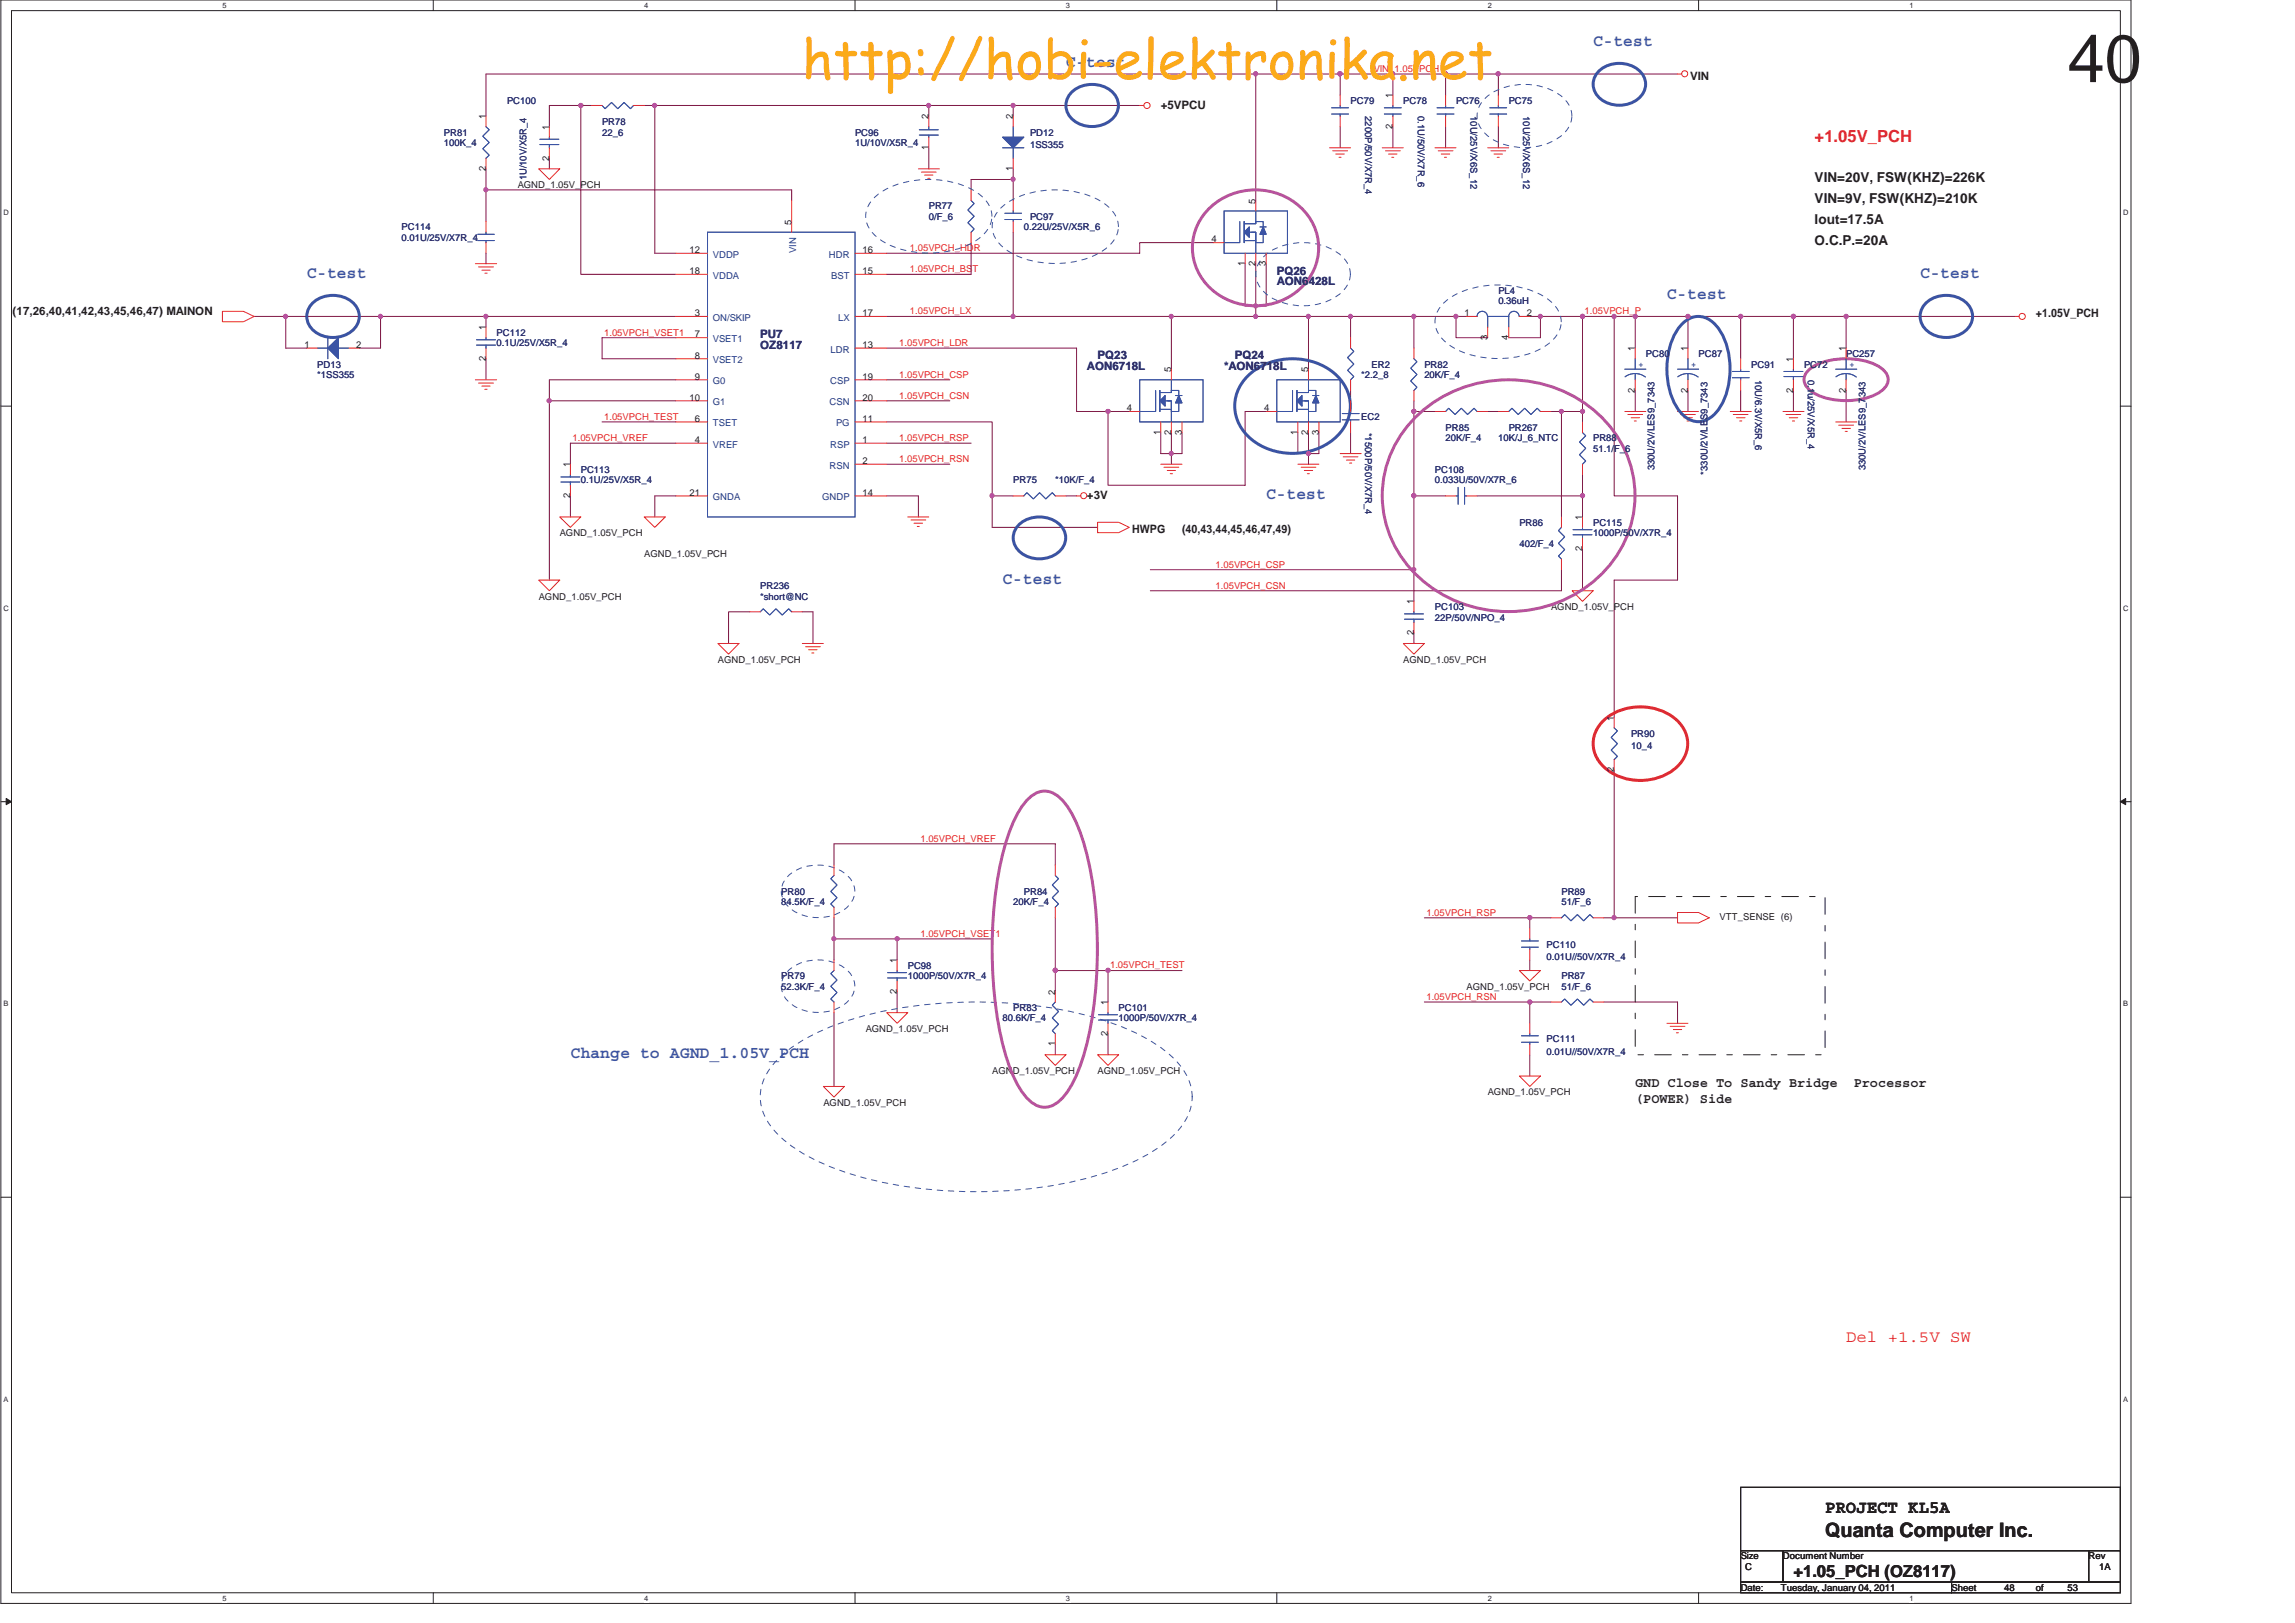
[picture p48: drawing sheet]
<svg xmlns="http://www.w3.org/2000/svg" width="420mm" height="297mm" viewBox="0 0 420 297" stroke-linecap="round" stroke-linejoin="round" font-family="sans-serif">
<defs><g id="words">
<text font-size="12.3" fill="#231f20" x="378.5" y="15">40</text>
<text font-size="9.9" fill="#fbaa19" x="146.8" y="14.4">http://hobi-elektronika.net</text>
<text font-size="3.6" fill="#231f20" x="334.1" y="281.4">Quanta Computer Inc.</text>
<text font-size="3.3" fill="#231f20" x="334.1" y="276.9">PROJECT KL5A</text>
<g font-size="3" fill="#3a53a4">
<text x="291.7" y="8.3">C-test</text>
<text x="195.1" y="12.2">C-test</text>
<text x="56.2" y="50.8">C-test</text>
<text x="351.5" y="50.8">C-test</text>
<text x="305.2" y="54.7">C-test</text>
<text x="231.8" y="91.4">C-test</text>
<text x="183.5" y="106.8">C-test</text>
<text x="104.4" y="193.7">Change to AGND_1.05V_PCH</text>
</g>
<g font-size="3" fill="#ec2426">
<text x="332.2" y="26">+1.05V_PCH</text>
<text x="338" y="245.7">Del +1.5V SW</text>
</g>
<text font-size="3" fill="#231f20" x="328.3" y="288.5">+1.05_PCH (OZ8117)</text>
<g font-size="2.5" fill="#231f20">
<text x="332.2" y="33.2">VIN=20V, FSW(KHZ)=226K</text>
<text x="332.2" y="40.9">Iout=17.5A</text>
<text x="332.2" y="37.1">VIN=9V, FSW(KHZ)=210K</text>
<text x="332.2" y="44.8">O.C.P.=20A</text>
<text x="299.4" y="199">GND Close To Sandy Bridge</text>
<text x="299.4" y="201.8">(POWER) Side</text>
<text x="339.4" y="199">Processor</text>
</g>
<g font-size="2.1" fill="#231f20">
<text x="309.4" y="14.6">VIN</text>
<text x="212.5" y="19.9">+5VPCU</text>
<text x="2.3" y="57.6">(17,26,40,41,42,43,45,46,47) MAINON</text>
<text x="372.7" y="58">+1.05V_PCH</text>
<text x="199" y="91.4">+3V</text>
<text x="207.3" y="97.6">HWPG</text>
<text x="216.4" y="97.6">(40,43,44,45,46,47,49)</text>
</g>
<g font-size="2.1" fill="#2d2d72">
<text x="233.8" y="50.2">PQ26</text>
<text x="233.8" y="52.2">AON6428L</text>
<text x="139.2" y="61.8">PU7</text>
<text x="139.2" y="63.8">OZ8117</text>
<text x="200.9" y="65.7">PQ23</text>
<text x="226" y="65.7">PQ24</text>
<text x="199" y="67.6">AON6718L</text>
<text x="224.1" y="67.6">*AON6718L</text>
</g>
<g font-size="1.7" fill="#ec2426">
<text x="251.5" y="13.2">VIN_1.05VPCH</text>
<text x="166.6" y="46">1.05VPCH_HDR</text>
<text x="166.6" y="49.8">1.05VPCH_BST</text>
<text x="166.6" y="57.5">1.05VPCH_LX</text>
<text x="290.1" y="57.5">1.05VPCH_P</text>
<text x="110.6" y="61.4">1.05VPCH_VSET1</text>
<text x="164.6" y="63.3">1.05VPCH_LDR</text>
<text x="164.6" y="69.1">1.05VPCH_CSP</text>
<text x="110.6" y="76.8">1.05VPCH_TEST</text>
<text x="164.6" y="73">1.05VPCH_CSN</text>
<text x="104.8" y="80.7">1.05VPCH_VREF</text>
<text x="164.6" y="80.7">1.05VPCH_RSP</text>
<text x="164.6" y="84.6">1.05VPCH_RSN</text>
<text x="222.5" y="103.9">1.05VPCH_CSP</text>
<text x="222.5" y="107.7">1.05VPCH_CSN</text>
<text x="168.5" y="154.1">1.05VPCH_VREF</text>
<text x="261.1" y="167.6">1.05VPCH_RSP</text>
<text x="168.5" y="171.4">1.05VPCH_VSET1</text>
<text x="203.2" y="177.2">1.05VPCH_TEST</text>
<text x="261.1" y="183">1.05VPCH_RSN</text>
</g>
<g font-size="1.7" fill="#231f20">
<text x="255" y="17.9" transform="rotate(-90 255 17.9)">1</text>
<text x="88.9" y="21.8" transform="rotate(-90 88.9 21.8)">1</text>
<text x="100.5" y="23.7" transform="rotate(-90 100.5 23.7)">1</text>
<text x="170" y="21.8" transform="rotate(-90 170 21.8)">2</text>
<text x="185.5" y="21.8" transform="rotate(-90 185.5 21.8)">2</text>
<text x="255" y="23.6" transform="rotate(-90 255 23.6)">2</text>
<text x="100.5" y="29.4" transform="rotate(-90 100.5 29.4)">2</text>
<text x="170" y="27.4" transform="rotate(-90 170 27.4)">1</text>
<text x="88.9" y="31.3" transform="rotate(-90 88.9 31.3)">2</text>
<text x="94.8" y="34.5">AGND_1.05V_PCH</text>
<text x="185.5" y="31.3" transform="rotate(-90 185.5 31.3)">1</text>
<text x="144.9" y="41.1" transform="rotate(-90 144.9 41.1)">5</text>
<text x="229.9" y="37.3" transform="rotate(-90 229.9 37.3)">5</text>
<text x="126.2" y="46.3">12</text>
<text x="157.9" y="46.3">16</text>
<text x="221.8" y="44.4">4</text>
<text x="126.2" y="50.2">18</text>
<text x="157.9" y="50.2">15</text>
<text x="227.9" y="48.7" transform="rotate(-90 227.9 48.7)">1</text>
<text x="229.9" y="48.7" transform="rotate(-90 229.9 48.7)">2</text>
<text x="231.8" y="48.7" transform="rotate(-90 231.8 48.7)">3</text>
<text x="127.2" y="57.9">3</text>
<text x="157.9" y="57.9">17</text>
<text x="268.1" y="57.9">1</text>
<text x="279.5" y="57.9">2</text>
<text x="55.7" y="63.7">1</text>
<text x="65.2" y="63.7">2</text>
<text x="88.9" y="60.5" transform="rotate(-90 88.9 60.5)">1</text>
<text x="127.2" y="61.8">7</text>
<text x="127.2" y="65.6">8</text>
<text x="157.9" y="63.7">13</text>
<text x="272.3" y="62.2" transform="rotate(-90 272.3 62.2)">3</text>
<text x="276.2" y="62.2" transform="rotate(-90 276.2 62.2)">4</text>
<text x="299.3" y="64.3" transform="rotate(-90 299.3 64.3)">1</text>
<text x="309" y="64.3" transform="rotate(-90 309 64.3)">1</text>
<text x="337.9" y="64.3" transform="rotate(-90 337.9 64.3)">1</text>
<text x="88.9" y="66" transform="rotate(-90 88.9 66)">2</text>
<text x="127.2" y="69.5">9</text>
<text x="157.9" y="69.5">19</text>
<text x="214.4" y="68.2" transform="rotate(-90 214.4 68.2)">5</text>
<text x="239.5" y="68.2" transform="rotate(-90 239.5 68.2)">5</text>
<text x="299.3" y="71.8" transform="rotate(-90 299.3 71.8)">2</text>
<text x="309" y="71.8" transform="rotate(-90 309 71.8)">2</text>
<text x="328.3" y="71.8" transform="rotate(-90 328.3 71.8)">2</text>
<text x="328.3" y="66.2" transform="rotate(-90 328.3 66.2)">1</text>
<text x="337.9" y="71.8" transform="rotate(-90 337.9 71.8)">2</text>
<text x="126.2" y="73.3">10</text>
<text x="127.2" y="77.2">6</text>
<text x="157.9" y="77.2">11</text>
<text x="157.9" y="73.3">20</text>
<text x="206.3" y="75.3">4</text>
<text x="231.4" y="75.3">4</text>
<text x="127.2" y="81.1">4</text>
<text x="157.9" y="81.1">1</text>
<text x="212.5" y="79.5" transform="rotate(-90 212.5 79.5)">1</text>
<text x="214.4" y="79.5" transform="rotate(-90 214.4 79.5)">2</text>
<text x="216.4" y="79.5" transform="rotate(-90 216.4 79.5)">3</text>
<text x="237.6" y="79.5" transform="rotate(-90 237.6 79.5)">1</text>
<text x="239.5" y="79.5" transform="rotate(-90 239.5 79.5)">2</text>
<text x="241.4" y="79.5" transform="rotate(-90 241.4 79.5)">3</text>
<text x="104.4" y="85.5" transform="rotate(-90 104.4 85.5)">1</text>
<text x="157.9" y="84.9">2</text>
<text x="104.4" y="91.1" transform="rotate(-90 104.4 91.1)">2</text>
<text x="126.2" y="90.7">21</text>
<text x="157.9" y="90.7">14</text>
<text x="289.7" y="95.2" transform="rotate(-90 289.7 95.2)">1</text>
<text x="102.5" y="98.1">AGND_1.05V_PCH</text>
<text x="289.7" y="100.8" transform="rotate(-90 289.7 100.8)">2</text>
<text x="117.9" y="102">AGND_1.05V_PCH</text>
<text x="98.6" y="109.7">AGND_1.05V_PCH</text>
<text x="258.8" y="110.6" transform="rotate(-90 258.8 110.6)">1</text>
<text x="284" y="111.7">AGND_1.05V_PCH</text>
<text x="258.8" y="116.2" transform="rotate(-90 258.8 116.2)">2</text>
<text x="131.4" y="121.3">AGND_1.05V_PCH</text>
<text x="256.9" y="121.3">AGND_1.05V_PCH</text>
<text x="295.5" y="131.9" transform="rotate(-90 295.5 131.9)">1</text>
<text x="295.5" y="141.4" transform="rotate(-90 295.5 141.4)">2</text>
<text x="314.8" y="168.4">VTT_SENSE (6)</text>
<text x="164.2" y="176.3" transform="rotate(-90 164.2 176.3)">1</text>
<text x="164.2" y="181.9" transform="rotate(-90 164.2 181.9)">2</text>
<text x="193.2" y="182" transform="rotate(-90 193.2 182)">2</text>
<text x="202.8" y="184" transform="rotate(-90 202.8 184)">1</text>
<text x="268.5" y="181.1">AGND_1.05V_PCH</text>
<text x="158.5" y="188.9">AGND_1.05V_PCH</text>
<text x="193.2" y="191.5" transform="rotate(-90 193.2 191.5)">1</text>
<text x="202.8" y="189.6" transform="rotate(-90 202.8 189.6)">2</text>
<text x="181.6" y="196.6">AGND_1.05V_PCH</text>
<text x="200.9" y="196.6">AGND_1.05V_PCH</text>
<text x="150.7" y="202.4">AGND_1.05V_PCH</text>
<text x="272.4" y="200.4">AGND_1.05V_PCH</text>
<text x="318.7" y="285.4">Size</text>
<text x="319.5" y="287.3">C</text>
<text x="326.4" y="285.4">Document Number</text>
<text x="382.4" y="285.4">Rev</text>
<text x="384.3" y="287.3">1A</text>
<text x="318.7" y="291.2">Date:</text>
<text x="326" y="291.2">Tuesday, January 04, 2011</text>
<text x="357.3" y="291.2">Sheet</text>
<text x="366.9" y="291.2">48</text>
<text x="372.7" y="291.2">of</text>
<text x="378.5" y="291.2">53</text>
</g>
<g font-size="1.7" fill="#2d2d72">
<text x="92.8" y="19">PC100</text>
<text x="110.2" y="22.9">PR78</text>
<text x="247.3" y="19">PC79</text>
<text x="249.9" y="21.3" transform="rotate(90 249.9 21.3)">2200P/50V/X7R_4</text>
<text x="256.9" y="19">PC78</text>
<text x="259.6" y="21.3" transform="rotate(90 259.6 21.3)">0.1U/50V/X7R_6</text>
<text x="266.6" y="19">PC76</text>
<text x="269.2" y="21.3" transform="rotate(90 269.2 21.3)">10U/25V/X6S_12</text>
<text x="276.2" y="19">PC75</text>
<text x="278.9" y="21.3" transform="rotate(90 278.9 21.3)">10U/25V/X6S_12</text>
<text x="81.3" y="24.8">PR81</text>
<text x="81.3" y="26.7">100K_4</text>
<text x="110.2" y="24.8">22_6</text>
<text x="156.5" y="24.8">PC96</text>
<text x="156.5" y="26.7">1U/10V/X5R_4</text>
<text x="188.6" y="24.8">PD12</text>
<text x="188.6" y="27.1">1SS355</text>
<text x="96.4" y="33" transform="rotate(-90 96.4 33)">1U/10V/X5R_4</text>
<text x="170" y="38.3">PR77</text>
<text x="170" y="40.2">0/F_6</text>
<text x="188.6" y="40.2">PC97</text>
<text x="73.5" y="42.2">PC114</text>
<text x="73.5" y="44.1">0.01U/25V/X7R_4</text>
<text x="187.4" y="42.2">0.22U/25V/X5R_6</text>
<text x="274.3" y="53.8">PL4</text>
<text x="274.3" y="55.7">0.36uH</text>
<text x="90.9" y="61.5">PC112</text>
<text x="90.9" y="63.4">0.1U/25V/X5R_4</text>
<text x="301.3" y="65.3">PC80</text>
<text x="311" y="65.3">PC87</text>
<text x="338" y="65.3">PC257</text>
<text x="58.1" y="67.3">PD13</text>
<text x="58.1" y="69.2">*1SS355</text>
<text x="249.2" y="69.2">*2.2_8</text>
<text x="251.1" y="67.3">ER2</text>
<text x="260.8" y="67.3">PR82</text>
<text x="260.8" y="69.2">20K/F_4</text>
<text x="320.6" y="67.3">PC91</text>
<text x="321.3" y="69.5" transform="rotate(90 321.3 69.5)">10U/6.3V/X5R_6</text>
<text x="330.3" y="67.3">PC72</text>
<text x="331" y="69.5" transform="rotate(90 331 69.5)">0.1u/25V/X5R_4</text>
<text x="249.2" y="76.9">EC2</text>
<text x="249.9" y="79.2" transform="rotate(90 249.9 79.2)">*1500P/50V/X7R_4</text>
<text x="264.7" y="78.8">PR85</text>
<text x="264.7" y="80.8">20K/F_4</text>
<text x="274.3" y="80.8">10K/J_6_NTC</text>
<text x="276.2" y="78.8">PR267</text>
<text x="291.7" y="80.8">PR88</text>
<text x="291.7" y="82.7">51.1/F_6</text>
<text x="106.3" y="86.6">PC113</text>
<text x="106.3" y="88.5">0.1U/25V/X5R_4</text>
<text x="185.5" y="88.5">PR75</text>
<text x="193.2" y="88.5">*10K/F_4</text>
<text x="262.7" y="86.6">PC108</text>
<text x="262.7" y="88.5">0.033U/50V/X7R_6</text>
<text x="302.9" y="86.1" transform="rotate(-90 302.9 86.1)">330U/2V/LES9_7343</text>
<text x="312.6" y="86.9" transform="rotate(-90 312.6 86.9)">*330U/2V/LES9_7343</text>
<text x="341.5" y="86.1" transform="rotate(-90 341.5 86.1)">330U/2V/LES9_7343</text>
<text x="278.2" y="96.2">PR86</text>
<text x="278.2" y="100.1">402/F_4</text>
<text x="291.7" y="96.2">PC115</text>
<text x="291.7" y="98.1">1000P/50V/X7R_4</text>
<text x="139.2" y="107.8">PR236</text>
<text x="139.2" y="109.7">*short@NC</text>
<text x="262.7" y="111.7">PC103</text>
<text x="262.7" y="113.6">22P/50V/NPO_4</text>
<text x="298.6" y="134.8">PR90</text>
<text x="298.6" y="137.2">10_4</text>
<text x="143" y="163.8">PR80</text>
<text x="143" y="165.7">84.5K/F_4</text>
<text x="185.5" y="165.7">20K/F_4</text>
<text x="187.4" y="163.8">PR84</text>
<text x="285.9" y="163.8">PR89</text>
<text x="285.9" y="165.7">51/F_6</text>
<text x="283.2" y="173.4">PC110</text>
<text x="143" y="179.2">PR79</text>
<text x="166.2" y="177.3">PC98</text>
<text x="166.2" y="179.2">1000P/50V/X7R_4</text>
<text x="283.2" y="175.8">0.01U//50V/X7R_4</text>
<text x="285.9" y="179.2">PR87</text>
<text x="143" y="181.1">52.3K/F_4</text>
<text x="185.5" y="185">PR83</text>
<text x="204.8" y="185">PC101</text>
<text x="285.9" y="181.1">51/F_6</text>
<text x="183.5" y="186.9">80.6K/F_4</text>
<text x="204.8" y="186.9">1000P/50V/X7R_4</text>
<text x="283.2" y="190.8">PC111</text>
<text x="283.2" y="193.1">0.01U//50V/X7R_4</text>
</g>
<g font-size="1.7" fill="#1d437e">
<text x="130.5" y="47.2">VDDP</text>
<text x="145.7" y="46.3" transform="rotate(-90 145.7 46.3)">VIN</text>
<text x="151.8" y="47.2">HDR</text>
<text x="130.5" y="51">VDDA</text>
<text x="152.2" y="51">BST</text>
<text x="130.5" y="58.7">ON/SKIP</text>
<text x="153.4" y="58.7">LX</text>
<text x="130.5" y="62.6">VSET1</text>
<text x="152.1" y="64.5">LDR</text>
<text x="130.5" y="66.5">VSET2</text>
<text x="130.5" y="70.3">G0</text>
<text x="152" y="70.3">CSP</text>
<text x="130.5" y="74.2">G1</text>
<text x="151.9" y="74.2">CSN</text>
<text x="130.5" y="78">TSET</text>
<text x="130.5" y="81.9">VREF</text>
<text x="152" y="81.9">RSP</text>
<text x="153.1" y="78">PG</text>
<text x="151.9" y="85.8">RSN</text>
<text x="130.5" y="91.6">GNDA</text>
<text x="150.5" y="91.6">GNDP</text>
</g>
<g font-size="1.7" fill="#3a53a4">
<text x="300" y="67.2">+</text>
<text x="309.6" y="67.2">+</text>
<text x="338.6" y="67.2">+</text>
</g>
<g font-size="1.4" fill="#231f20">
<text x="40.7" y="1.4">5</text>
<text x="117.9" y="1.4">4</text>
<text x="195.1" y="1.4">3</text>
<text x="272.4" y="1.4">2</text>
<text x="349.6" y="1.4">1</text>
<text x=".7" y="39.4">D</text>
<text x="388.7" y="39.4">D</text>
<text x=".7" y="111.8">C</text>
<text x="388.7" y="111.8">C</text>
<text x=".7" y="184.1">B</text>
<text x="388.7" y="184.1">B</text>
<text x=".7" y="256.5">A</text>
<text x="388.7" y="256.5">A</text>
<text x="40.7" y="292.9">5</text>
<text x="117.9" y="292.9">4</text>
<text x="195.1" y="292.9">3</text>
<text x="272.4" y="292.9">2</text>
<text x="349.6" y="292.9">1</text>
</g>
</g></defs>
<path d="M.2 0h389.9v293.5h-389.9zM2.1 1.9h386.1v289.6h-386.1z" fill="none" stroke="#231f20" stroke-width=".18"/>
<g fill="#fff">
<path d="M40.7 .2h.8v1.5h-.8z"/>
<path d="M40.7 291.7h.8v1.5h-.8z"/>
</g>
<path d="M79.3 0v1.9M79.3 291.5v2" fill="none" stroke="#231f20" stroke-width=".18"/>
<g fill="#fff">
<path d="M117.9 .2h.8v1.5h-.8z"/>
<path d="M117.9 291.7h.8v1.5h-.8z"/>
</g>
<path d="M156.5 0v1.9M156.5 291.5v2" fill="none" stroke="#231f20" stroke-width=".18"/>
<g fill="#fff">
<path d="M195.1 .2h.8v1.5h-.8z"/>
<path d="M195.1 291.7h.8v1.5h-.8z"/>
</g>
<path d="M233.8 0v1.9M233.8 291.5v2" fill="none" stroke="#231f20" stroke-width=".18"/>
<g fill="#fff">
<path d="M272.4 .2h.7v1.5h-.7z"/>
<path d="M272.4 291.7h.7v1.5h-.7z"/>
</g>
<path d="M311 0v1.9M311 291.5v2" fill="none" stroke="#231f20" stroke-width=".18"/>
<g fill="#fff">
<path d="M349.6 .2h.7v1.5h-.7z"/>
<path d="M349.6 291.7h.7v1.5h-.7z"/>
<path d="M.7 38.1h.9v1.6h-.9z"/>
<path d="M388.7 38.1h1v1.6h-1z"/>
<path d="M.7 110.5h.9v1.6h-.9z"/>
<path d="M388.7 110.5h1v1.6h-1z"/>
</g>
<path d="M.2 74.3h1.9M388.2 74.3h1.9" fill="none" stroke="#231f20" stroke-width=".18"/>
<g fill="#fff">
<path d="M.7 182.9h.9v1.5h-.9z"/>
<path d="M388.7 182.9h.9v1.5h-.9z"/>
</g>
<path d="M.2 146.7h1.9M388.2 146.7h1.9" fill="none" stroke="#231f20" stroke-width=".18"/>
<path d="M1.1 146.1l1 .6-1 .6z" fill="#231f20"/>
<path d="M1.1 146.1l1 .6-1 .6z" fill="none" stroke="#231f20" stroke-width=".18"/>
<path d="M388.2 146.7l1-.6v1.2z" fill="#231f20"/>
<path d="M388.2 146.7l1-.6v1.2z" fill="none" stroke="#231f20" stroke-width=".18"/>
<g fill="#fff">
<path d="M.7 255.3h.9v1.5h-.9z"/>
<path d="M388.7 255.3h.9v1.5h-.9z"/>
</g>
<path d="M.2 219.1h1.9M388.2 219.1h1.9" fill="none" stroke="#231f20" stroke-width=".18"/>
<path d="M338 57.9h30.9" fill="none" stroke="#7f1542" stroke-width=".18"/>
<circle cx="338" cy="57.9" r=".38" fill="#b8529f"/>
<circle cx="338" cy="57.9" r=".38" fill="none" stroke="#b8529f" stroke-width=".18"/>
<path d="M197.1 63.7v11.6h5.8" fill="none" stroke="#7f1542" stroke-width=".18"/>
<circle cx="202.9" cy="75.3" r=".37" fill="#b8529f"/>
<circle cx="202.9" cy="75.3" r=".37" fill="none" stroke="#b8529f" stroke-width=".18"/>
<path d="M89 13.5h140.9v23.2M229.9 57.9h9.7v9.7M206.7 75.3h-3.8v13.5h25.1" fill="none" stroke="#7f1542" stroke-width=".18"/>
<circle cx="229.9" cy="57.9" r=".38" fill="#b8529f"/>
<circle cx="229.9" cy="57.9" r=".38" fill="none" stroke="#b8529f" stroke-width=".18"/>
<path d="M237.6 79.2v3.8M239.6 83v2" fill="none" stroke="#7f1542" stroke-width=".18"/>
<circle cx="239.5" cy="83" r=".37" fill="#b8529f"/>
<circle cx="239.5" cy="83" r=".37" fill="none" stroke="#b8529f" stroke-width=".18"/>
<path d="M106.3 19.3v30.9h17.4M117.9 19.3h2v27.1M229.9 57.9h-15.5v9.7M228 75.3h3.8M239.6 79.2v3.8M241.5 79.2v3.8h-3.9" fill="none" stroke="#7f1542" stroke-width=".18"/>
<circle cx="106.3" cy="19.3" r=".38" fill="#b8529f"/>
<circle cx="106.3" cy="19.3" r=".38" fill="none" stroke="#b8529f" stroke-width=".18"/>
<path d="M108.3 19.3h-7.7v3.9M100.6 29v1.9M144.9 34.8h-55.9v5.8M89 46.4v1.9" fill="none" stroke="#7f1542" stroke-width=".18"/>
<circle cx="88.9" cy="34.7" r=".37" fill="#b8529f"/>
<circle cx="88.9" cy="34.7" r=".37" fill="none" stroke="#b8529f" stroke-width=".18"/>
<path d="M89 13.5v7.8M89 30.9v3.9M69.7 57.9h19.3" fill="none" stroke="#7f1542" stroke-width=".18"/>
<circle cx="88.9" cy="57.9" r=".38" fill="#b8529f"/>
<circle cx="88.9" cy="57.9" r=".38" fill="none" stroke="#b8529f" stroke-width=".18"/>
<g fill="none" stroke="#7f1542" stroke-width=".18">
<path d="M144.9 34.8v1.9M119.9 46.4h3.8M318.7 57.9h9.6M100.6 69.5h23.1M100.6 73.4h23.1M110.2 61.8h13.5M110.2 65.7h13.5M110.2 77.2h13.5M318.7 71.5v3.8M328.3 71.5v3.8M104.4 90.8v3.8M123.7 81.1h-19.3v3.9"/>
<path d="M123.7 90.8h-3.8v3.8M185.5 90.8h-3.9v5.7h19.3M195.1 90.8h2M137.2 112h-3.8v5.8M210.6 104.3h48.3M210.6 108.1h75.3"/>
</g>
<circle cx="328.3" cy="57.9" r=".38" fill="#b8529f"/>
<circle cx="328.3" cy="57.9" r=".38" fill="none" stroke="#b8529f" stroke-width=".18"/>
<circle cx="318.7" cy="57.9" r=".38" fill="#b8529f"/>
<circle cx="318.7" cy="57.9" r=".38" fill="none" stroke="#b8529f" stroke-width=".18"/>
<path d="M46.5 57.9h5.8v5.8M89 57.9v2M318.7 57.9v7.8M328.3 57.9v7.8M89 65.7v3.8M146.9 112h1.9v5.8" fill="none" stroke="#7f1542" stroke-width=".18"/>
<circle cx="52.3" cy="57.9" r=".38" fill="#b8529f"/>
<circle cx="52.3" cy="57.9" r=".38" fill="none" stroke="#b8529f" stroke-width=".18"/>
<path d="M69.7 57.9v5.8h-3.9" fill="none" stroke="#7f1542" stroke-width=".18"/>
<circle cx="69.6" cy="57.9" r=".38" fill="#b8529f"/>
<circle cx="69.6" cy="57.9" r=".38" fill="none" stroke="#b8529f" stroke-width=".18"/>
<path d="M52.3 57.9h17.4M89 57.9h34.7M239.6 57.9h7.7M52.3 63.7h3.9" fill="none" stroke="#7f1542" stroke-width=".18"/>
<circle cx="239.5" cy="57.9" r=".38" fill="#b8529f"/>
<circle cx="239.5" cy="57.9" r=".38" fill="none" stroke="#b8529f" stroke-width=".18"/>
<path d="M193.2 168v9.6h23.2" fill="none" stroke="#7f1542" stroke-width=".18"/>
<circle cx="193.2" cy="177.6" r=".38" fill="#b8529f"/>
<circle cx="193.2" cy="177.6" r=".38" fill="none" stroke="#b8529f" stroke-width=".18"/>
<path d="M152.7 171.8h11.5M193.2 177.6v3.9" fill="none" stroke="#7f1542" stroke-width=".18"/>
<circle cx="193.2" cy="177.6" r=".38" fill="#b8529f"/>
<circle cx="193.2" cy="177.6" r=".38" fill="none" stroke="#b8529f" stroke-width=".18"/>
<path d="M295.5 57.9h3.9M193.2 154.4v3.9M152.7 168v3.8M181.6 171.8h-17.4v3.9" fill="none" stroke="#7f1542" stroke-width=".18"/>
<circle cx="164.3" cy="171.8" r=".37" fill="#b8529f"/>
<circle cx="164.3" cy="171.8" r=".37" fill="none" stroke="#b8529f" stroke-width=".18"/>
<path d="M202.9 177.6v5.8M193.2 191.1v1.9" fill="none" stroke="#7f1542" stroke-width=".18"/>
<circle cx="202.9" cy="177.6" r=".38" fill="#b8529f"/>
<circle cx="202.9" cy="177.6" r=".38" fill="none" stroke="#b8529f" stroke-width=".18"/>
<path d="M212.5 79.2v3.8M214.4 83v2" fill="none" stroke="#7f1542" stroke-width=".18"/>
<circle cx="214.4" cy="83" r=".37" fill="#b8529f"/>
<circle cx="214.4" cy="83" r=".37" fill="none" stroke="#b8529f" stroke-width=".18"/>
<path d="M216.4 79.2v3.8h-2M193.2 154.4h-40.5v3.9M152.7 171.8v3.9M152.7 185.3v13.5" fill="none" stroke="#7f1542" stroke-width=".18"/>
<circle cx="152.7" cy="171.8" r=".37" fill="#b8529f"/>
<circle cx="152.7" cy="171.8" r=".37" fill="none" stroke="#b8529f" stroke-width=".18"/>
<path d="M264.7 13.5h-9.7v3.9M274.3 13.5v3.9M228 48.3v7.7M231.8 48.3v7.7h-1.9v1.9M247.3 79.2v3.8M164.2 181.5v3.8M202.9 189.2v3.8" fill="none" stroke="#7f1542" stroke-width=".18"/>
<circle cx="264.6" cy="13.5" r=".38" fill="#b8529f"/>
<circle cx="264.6" cy="13.5" r=".38" fill="none" stroke="#b8529f" stroke-width=".18"/>
<circle cx="255" cy="13.5" r=".38" fill="#b8529f"/>
<circle cx="255" cy="13.5" r=".38" fill="none" stroke="#b8529f" stroke-width=".18"/>
<path d="M255 13.5h-9.6v3.9M264.7 13.5v3.9M245.4 23.2v3.9M255 23.2v3.9M264.7 23.2v3.9M274.3 23.2v3.9" fill="none" stroke="#7f1542" stroke-width=".18"/>
<circle cx="245.3" cy="13.5" r=".38" fill="#b8529f"/>
<circle cx="245.3" cy="13.5" r=".38" fill="none" stroke="#b8529f" stroke-width=".18"/>
<path d="M229.9 48.3v7.7h-1.9M247.3 57.9v3.9M214.4 79.2v3.8" fill="none" stroke="#7f1542" stroke-width=".18"/>
<circle cx="229.9" cy="56" r=".37" fill="#b8529f"/>
<circle cx="229.9" cy="56" r=".37" fill="none" stroke="#b8529f" stroke-width=".18"/>
<path d="M264.7 13.5h9.6" fill="none" stroke="#7f1542" stroke-width=".18"/>
<circle cx="274.3" cy="13.5" r=".38" fill="#b8529f"/>
<circle cx="274.3" cy="13.5" r=".38" fill="none" stroke="#b8529f" stroke-width=".18"/>
<circle cx="264.6" cy="13.5" r=".38" fill="#b8529f"/>
<circle cx="264.6" cy="13.5" r=".38" fill="none" stroke="#b8529f" stroke-width=".18"/>
<path d="M266.6 57.9h1.9M212.5 83h1.9" fill="none" stroke="#7f1542" stroke-width=".18"/>
<circle cx="266.5" cy="57.9" r=".38" fill="#b8529f"/>
<circle cx="266.5" cy="57.9" r=".38" fill="none" stroke="#b8529f" stroke-width=".18"/>
<path d="M274.3 13.5h32.8M185.5 57.9h28.9M247.3 71.5v1.9" fill="none" stroke="#7f1542" stroke-width=".18"/>
<circle cx="214.4" cy="57.9" r=".38" fill="#b8529f"/>
<circle cx="214.4" cy="57.9" r=".38" fill="none" stroke="#b8529f" stroke-width=".18"/>
<path d="M162.3 77.2h19.3v13.6" fill="none" stroke="#7f1542" stroke-width=".18"/>
<circle cx="181.6" cy="90.7" r=".38" fill="#b8529f"/>
<circle cx="181.6" cy="90.7" r=".38" fill="none" stroke="#b8529f" stroke-width=".18"/>
<path d="M162.3 57.9h23.2M162.3 63.7h34.8M162.3 69.5h11.6" fill="none" stroke="#7f1542" stroke-width=".18"/>
<circle cx="185.5" cy="57.9" r=".38" fill="#b8529f"/>
<circle cx="185.5" cy="57.9" r=".38" fill="none" stroke="#b8529f" stroke-width=".18"/>
<path d="M222.2 44.4h-13.6v2M162.3 73.4h11.6M162.3 81.1h15.5M162.3 90.8h5.8v3.8M162.3 85h11.6M295.5 140.9v27.1h-1.9" fill="none" stroke="#7f1542" stroke-width=".18"/>
<circle cx="295.5" cy="167.9" r=".38" fill="#b8529f"/>
<circle cx="295.5" cy="167.9" r=".38" fill="none" stroke="#b8529f" stroke-width=".18"/>
<path d="M285.9 75.3v19.3M258.9 115.8v2M289.7 100.4v7.7M295.5 106.2v25.1" fill="none" stroke="#7f1542" stroke-width=".18"/>
<circle cx="285.8" cy="75.3" r=".37" fill="#b8529f"/>
<circle cx="285.8" cy="75.3" r=".37" fill="none" stroke="#b8529f" stroke-width=".18"/>
<path d="M258.9 57.9v5.8M285.9 75.3h3.8" fill="none" stroke="#7f1542" stroke-width=".18"/>
<circle cx="258.8" cy="57.9" r=".38" fill="#b8529f"/>
<circle cx="258.8" cy="57.9" r=".38" fill="none" stroke="#b8529f" stroke-width=".18"/>
<path d="M258.9 73.4v1.9" fill="none" stroke="#7f1542" stroke-width=".18"/>
<circle cx="258.8" cy="75.3" r=".37" fill="#b8529f"/>
<circle cx="258.8" cy="75.3" r=".37" fill="none" stroke="#b8529f" stroke-width=".18"/>
<path d="M258.9 75.3h3.8M289.7 90.8v3.8" fill="none" stroke="#7f1542" stroke-width=".18"/>
<circle cx="289.7" cy="90.7" r=".38" fill="#b8529f"/>
<circle cx="289.7" cy="90.7" r=".38" fill="none" stroke="#b8529f" stroke-width=".18"/>
<path d="M289.7 57.9v17.4" fill="none" stroke="#7f1542" stroke-width=".18"/>
<circle cx="289.7" cy="75.3" r=".37" fill="#b8529f"/>
<circle cx="289.7" cy="75.3" r=".37" fill="none" stroke="#b8529f" stroke-width=".18"/>
<path d="M258.9 90.8h5.8M258.9 104.3v5.8" fill="none" stroke="#7f1542" stroke-width=".18"/>
<circle cx="258.8" cy="104.2" r=".37" fill="#b8529f"/>
<circle cx="258.8" cy="104.2" r=".37" fill="none" stroke="#b8529f" stroke-width=".18"/>
<path d="M258.9 75.3v15.5M289.7 75.3v1.9" fill="none" stroke="#7f1542" stroke-width=".18"/>
<circle cx="258.8" cy="90.7" r=".38" fill="#b8529f"/>
<circle cx="258.8" cy="90.7" r=".38" fill="none" stroke="#b8529f" stroke-width=".18"/>
<circle cx="258.8" cy="75.3" r=".37" fill="#b8529f"/>
<circle cx="258.8" cy="75.3" r=".37" fill="none" stroke="#b8529f" stroke-width=".18"/>
<path d="M285.9 104.3v3.8M280.1 168h3.9M293.6 183.4h13.5" fill="none" stroke="#7f1542" stroke-width=".18"/>
<circle cx="280.1" cy="167.9" r=".38" fill="#b8529f"/>
<circle cx="280.1" cy="167.9" r=".38" fill="none" stroke="#b8529f" stroke-width=".18"/>
<path d="M280.1 183.4h3.9" fill="none" stroke="#7f1542" stroke-width=".18"/>
<circle cx="280.1" cy="183.4" r=".38" fill="#b8529f"/>
<circle cx="280.1" cy="183.4" r=".38" fill="none" stroke="#b8529f" stroke-width=".18"/>
<path d="M309 57.9h9.7M258.9 90.8v13.5M307.1 90.8v15.4h-11.6M260.8 168h19.3v1.9M280.1 175.7v1.9M295.5 168h11.6M260.8 183.4h19.3v3.9M280.1 193v3.9M307.1 183.4v3.9" fill="none" stroke="#7f1542" stroke-width=".18"/>
<circle cx="258.8" cy="90.7" r=".38" fill="#b8529f"/>
<circle cx="258.8" cy="90.7" r=".38" fill="none" stroke="#b8529f" stroke-width=".18"/>
<path d="M282 57.9h7.7M289.7 86.9v3.9" fill="none" stroke="#7f1542" stroke-width=".18"/>
<circle cx="289.7" cy="57.9" r=".38" fill="#b8529f"/>
<circle cx="289.7" cy="57.9" r=".38" fill="none" stroke="#b8529f" stroke-width=".18"/>
<path d="M247.3 57.9h11.6" fill="none" stroke="#7f1542" stroke-width=".18"/>
<circle cx="247.2" cy="57.9" r=".38" fill="#b8529f"/>
<circle cx="247.2" cy="57.9" r=".38" fill="none" stroke="#b8529f" stroke-width=".18"/>
<path d="M295.5 57.9v32.9h11.6" fill="none" stroke="#7f1542" stroke-width=".18"/>
<circle cx="295.5" cy="57.9" r=".38" fill="#b8529f"/>
<circle cx="295.5" cy="57.9" r=".38" fill="none" stroke="#b8529f" stroke-width=".18"/>
<path d="M289.7 57.9h5.8" fill="none" stroke="#7f1542" stroke-width=".18"/>
<circle cx="289.7" cy="57.9" r=".38" fill="#b8529f"/>
<circle cx="289.7" cy="57.9" r=".38" fill="none" stroke="#b8529f" stroke-width=".18"/>
<path d="M229.9 13.5h15.5" fill="none" stroke="#7f1542" stroke-width=".18"/>
<circle cx="245.3" cy="13.5" r=".38" fill="#b8529f"/>
<circle cx="245.3" cy="13.5" r=".38" fill="none" stroke="#b8529f" stroke-width=".18"/>
<circle cx="229.9" cy="13.5" r=".38" fill="#b8529f"/>
<circle cx="229.9" cy="13.5" r=".38" fill="none" stroke="#b8529f" stroke-width=".18"/>
<path d="M299.4 57.9v5.8M100.6 73.4v32.8M299.4 71.5v3.8" fill="none" stroke="#7f1542" stroke-width=".18"/>
<circle cx="100.5" cy="73.3" r=".37" fill="#b8529f"/>
<circle cx="100.5" cy="73.3" r=".37" fill="none" stroke="#b8529f" stroke-width=".18"/>
<path d="M170 19.3h15.5" fill="none" stroke="#7f1542" stroke-width=".18"/>
<circle cx="170" cy="19.3" r=".38" fill="#b8529f"/>
<circle cx="170" cy="19.3" r=".38" fill="none" stroke="#b8529f" stroke-width=".18"/>
<path d="M185.5 19.3h23.1M177.8 32.9v1.9M177.8 44.4v5.8h-15.5" fill="none" stroke="#7f1542" stroke-width=".18"/>
<circle cx="185.5" cy="19.3" r=".38" fill="#b8529f"/>
<circle cx="185.5" cy="19.3" r=".38" fill="none" stroke="#b8529f" stroke-width=".18"/>
<path d="M119.9 19.3h50.1v2" fill="none" stroke="#7f1542" stroke-width=".18"/>
<circle cx="119.8" cy="19.3" r=".38" fill="#b8529f"/>
<circle cx="119.8" cy="19.3" r=".38" fill="none" stroke="#b8529f" stroke-width=".18"/>
<path d="M177.8 32.9h7.7v3.8M185.5 42.5v15.4" fill="none" stroke="#7f1542" stroke-width=".18"/>
<circle cx="185.5" cy="32.8" r=".38" fill="#b8529f"/>
<circle cx="185.5" cy="32.8" r=".38" fill="none" stroke="#b8529f" stroke-width=".18"/>
<path d="M185.5 19.3v2M170 27.1v3.8M185.5 30.9v2M162.3 46.4h46.3M309 57.9v5.8M110.2 61.8v3.9M228 75.3v13.5M309 71.5v3.8" fill="none" stroke="#7f1542" stroke-width=".18"/>
<circle cx="309" cy="57.9" r=".38" fill="#b8529f"/>
<circle cx="309" cy="57.9" r=".38" fill="none" stroke="#b8529f" stroke-width=".18"/>
<path d="M299.4 57.9h9.6" fill="none" stroke="#7f1542" stroke-width=".18"/>
<circle cx="299.4" cy="57.9" r=".38" fill="#b8529f"/>
<circle cx="299.4" cy="57.9" r=".38" fill="none" stroke="#b8529f" stroke-width=".18"/>
<path d="M328.3 57.9h9.7v5.8M100.6 69.5v3.9" fill="none" stroke="#7f1542" stroke-width=".18"/>
<circle cx="328.3" cy="57.9" r=".38" fill="#b8529f"/>
<circle cx="328.3" cy="57.9" r=".38" fill="none" stroke="#b8529f" stroke-width=".18"/>
<path d="M258.9 57.9h7.7v3.9h5.8M280.1 57.9h1.9v3.9h-5.8M272.4 75.3h1.9M284 75.3h1.9M338 71.5v5.7M270.4 90.8h19.3" fill="none" stroke="#7f1542" stroke-width=".18"/>
<circle cx="282" cy="57.9" r=".38" fill="#b8529f"/>
<circle cx="282" cy="57.9" r=".38" fill="none" stroke="#b8529f" stroke-width=".18"/>
<g fill="none" stroke="#ec2426" stroke-width=".18">
<path d="M208.6 19.3h.8M307.1 13.5h.8M98.6 30.9h3.9l-1.9 2zM168.1 30.9h3.9M168.7 31.5h2.7M169.3 32h1.5M169.9 32.6h.4M170 21.3v1.9M170 25.1v2M185.5 36.7v1.9M243.4 27.1h3.9M244 27.6h2.7"/>
<path d="M244.5 28.2h1.6M245.1 28.8h.4M253.1 27.1h3.8M253.7 27.6h2.7M254.2 28.2h1.6M254.8 28.8h.4M262.7 27.1h3.9M263.3 27.6h2.7M263.9 28.2h1.5M264.4 28.8h.4M272.4 27.1h3.8M273 27.6h2.7"/>
<path d="M273.5 28.2h1.6M274.1 28.8h.4M40.7 57h3.9l1.9 .9-1.9 1h-3.9zM87 48.3h3.9M87.6 48.9h2.7M88.2 49.4h1.5M88.8 50h.4M89 40.6v1.9M89 44.4v2M185.5 40.6v1.9M368.9 57.9h.7M87 69.5h3.9"/>
<path d="M87.6 70.1h2.7M88.2 70.7h1.5M88.8 71.2h.4M297.5 75.3h3.8M298 75.9h2.7M298.6 76.5h1.6M299.2 77h.4M307.1 75.3h3.9M307.7 75.9h2.7M308.3 76.5h1.5M308.9 77h.3M316.8 75.3h3.8"/>
<path d="M317.3 75.9h2.7M317.9 76.5h1.6M318.5 77h.4M326.4 75.3h3.9M327 75.9h2.7M327.6 76.5h1.5M328.2 77h.3M336.1 77.2h3.8M336.6 77.8h2.7M337.2 78.4h1.6M337.8 79h.4M102.5 94.6h3.8l-1.9 1.9z"/>
<path d="M117.9 94.6h3.9l-1.9 1.9zM166.2 94.6h3.8M166.8 95.2h2.7M167.3 95.8h1.6M167.9 96.4h.4M197.1 90.8h.8M200.9 95.6h3.9l1.9 .9-1.9 1h-3.9zM212.5 85h3.9M213.1 85.5h2.7M213.7 86.1h1.5M214.2 86.7h.5M237.6 85h3.9"/>
<path d="M238.2 85.5h2.7M238.8 86.1h1.5M239.3 86.7h.4M245.4 83h3.8M245.9 83.6h2.7M246.5 84.2h1.5M247.1 84.8h.4M98.6 106.2h3.9l-1.9 1.9zM131.4 117.8h3.9l-1.9 1.9zM146.9 117.8h3.8M147.5 118.4h2.7M148 118.9h1.6"/>
<path d="M148.6 119.5h.4M256.9 117.8h3.9l-1.9 1.9zM287.8 108.1h3.9l-2 2zM278.2 177.6h3.8l-1.9 1.9zM307.1 167h3.9l1.9 1-1.9 .9h-3.9zM150.7 198.8h3.9l-1.9 2zM162.3 185.3h3.9l-2 2zM191.3 193h3.8l-1.9 2zM200.9 193h3.9l-1.9 2zM278.2 196.9h3.8l-1.9 1.9zM305.2 187.3h3.8M305.8 187.8h2.7"/>
<path d="M306.4 188.4h1.5M306.9 189h.4"/>
<circle cx="210" cy="19.3" r=".56"/>
<circle cx="308.4" cy="13.5" r=".56"/>
<circle cx="370.2" cy="57.9" r=".56"/>
<circle cx="198.4" cy="90.7" r=".56"/>
</g>
<path d="M318.7 272.2h69.5v11.6h-69.5zM318.7 283.8h7.7v5.8h-7.7zM318.7 289.6h38.6v1.9h-38.6zM326.4 283.8h56v5.8h-56zM357.3 289.6h30.9v1.9h-30.9zM382.4 283.8h5.8v5.8h-5.8z" fill="none" stroke="#231f20" stroke-width=".18"/>
<path d="M293.8 131.7a10.3 10.3 0 0 1 13.8 .7 5.7 5.7 0 0 1-1.6 8.8 10.2 10.2 0 0 1-12.9-1.4 5.6 5.6 0 0 1 .7-8.1z" fill="none" stroke="#ec2426" stroke-width=".55"/>
<path d="M299.4 164.1h34.7v28.9h-34.7z" fill="none" stroke="#231f20" stroke-width=".18" stroke-dasharray="3 2 1 2"/>
<path d="M271.8 18.1a11.5 11.5 0 0 1 12-1.7 5.8 5.8 0 0 1 4 4.8 5.3 5.3 0 0 1-3 4.4 11.9 11.9 0 0 1-12.3-.6 4.4 4.4 0 0 1-.7-6.9zM159.8 36.4a13.4 13.4 0 0 1 8.8-3.5 16.1 16.1 0 0 1 10.9 2.8 4.6 4.6 0 0 1 0 7.7 16.6 16.6 0 0 1-13.6 2.5 9.8 9.8 0 0 1-7.1-4.7 4.3 4.3 0 0 1 1-4.8zM183 38.3a13.4 13.4 0 0 1 8.7-3.5 16.1 16.1 0 0 1 11 2.8 4.6 4.6 0 0 1 0 7.7 16.6 16.6 0 0 1-13.7 2.5 9.8 9.8 0 0 1-7-4.7 4.3 4.3 0 0 1 1-4.8zM231.3 47a11.4 11.4 0 0 1 12-1.7 5.8 5.8 0 0 1 3.9 4.9 5.3 5.3 0 0 1-3 4.3 11.8 11.8 0 0 1-12.2-.5 4.4 4.4 0 0 1-.7-7zM264.1 55.7a13.4 13.4 0 0 1 8.7-3.5 16.1 16.1 0 0 1 10.9 2.8 4.6 4.6 0 0 1 0 7.7 16.6 16.6 0 0 1-13.6 2.5 9.8 9.8 0 0 1-7-4.7 4.3 4.3 0 0 1 1-4.8zM144.3 160.3a8.5 8.5 0 0 1 10.9 0 3.8 3.8 0 0 1-.7 6.2 8.6 8.6 0 0 1-10.2-.5 3.8 3.8 0 0 1 0-5.7zM144.3 177.6a8.5 8.5 0 0 1 10.9 0 3.8 3.8 0 0 1-.7 6.3 8.6 8.6 0 0 1-10.2-.6 3.8 3.8 0 0 1 0-5.7zM142.9 193.4a35.2 35.2 0 0 1 14.3-7.2 83.6 83.6 0 0 1 45.3 .7 30 30 0 0 1 13.2 7.7 8.7 8.7 0 0 1 0 12.3 30.1 30.1 0 0 1-13.2 7.7 82.6 82.6 0 0 1-47.6 0 30 30 0 0 1-13.1-7.7 8.7 8.7 0 0 1 0-12.3z" fill="none" stroke="#3a53a4" stroke-width=".18" stroke-dasharray="1 1 1 1 1 1 1 1"/>
<path d="M221.7 37.9a12.1 12.1 0 0 1 18.5 2.8 10.2 10.2 0 0 1-5.3 14.2 11.9 11.9 0 0 1-15.9-6 10 10 0 0 1 2.7-11zM259.2 76.3a24.5 24.5 0 0 1 35.2 1.3 20 20 0 0 1-4 29.8 24.4 24.4 0 0 1-33.5-5 19.9 19.9 0 0 1 2.3-26.1zM331.1 67.7a11.2 11.2 0 0 1 8.1-2 9.5 9.5 0 0 1 5.6 2 2.23 2.23 0 0 1 0 3.5 11.5 11.5 0 0 1-9.3 1.9 7.3 7.3 0 0 1-4.8-2.4 2.17 2.17 0 0 1 .4-3zM187.9 146.6a4 4 0 0 1 6.7 0 22 22 0 0 1 4 8.5 77.7 77.7 0 0 1 0 37.2 22.1 22.1 0 0 1-4 8.5 4 4 0 0 1-6.7 0 22.1 22.1 0 0 1-4-8.5 78.2 78.2 0 0 1 0-37.2 22 22 0 0 1 4-8.5z" fill="none" stroke="#b8529f" stroke-width=".55"/>
<path d="M196.3 16.8a5.4 5.4 0 0 1 8.2 1.1 3.5 3.5 0 0 1-2.1 4.7 5.3 5.3 0 0 1-7-2 3.3 3.3 0 0 1 .9-3.8zM292.8 12.9a5.5 5.5 0 0 1 8.2 1.2 3.5 3.5 0 0 1-2.1 4.6 5.3 5.3 0 0 1-6.9-2 3.3 3.3 0 0 1 .8-3.8zM57.3 55.4a5.4 5.4 0 0 1 8.2 1.2 3.5 3.5 0 0 1-2.1 4.6 5.3 5.3 0 0 1-6.9-1.9 3.3 3.3 0 0 1 .8-3.9zM308 59.2a4 4 0 0 1 6.5 .7 14 14 0 0 1 0 15.3 4.1 4.1 0 0 1-7.1 0 14.1 14.1 0 0 1 0-15.3zM352.6 55.4a5.4 5.4 0 0 1 8.2 1.2 3.5 3.5 0 0 1-2.1 4.6 5.3 5.3 0 0 1-6.9-1.9 3.3 3.3 0 0 1 .8-3.9zM228.7 68.6a12.2 12.2 0 0 1 16.6 .8 7.6 7.6 0 0 1-1.6 11.4 12.1 12.1 0 0 1-15.8-1.6 7.5 7.5 0 0 1 .8-10.6zM186.6 96a5.5 5.5 0 0 1 8.2 1.1 3.5 3.5 0 0 1-2.1 4.6 5.3 5.3 0 0 1-6.9-1.9 3.3 3.3 0 0 1 .8-3.8z" fill="none" stroke="#3a53a4" stroke-width=".55"/>
<path d="M168.3 23.7h3.5M168.3 24.7h3.5M170 23.2v.5M170 24.7v.4M184 39h3M185.5 38.6v.4M87.4 44h3.1M87.4 42.9h3.1M89 42.5v.4M89 44v.4M184 40.2h3M185.5 40.2v.4" fill="none" stroke="#3a53a4" stroke-width=".18"/>
<path d="M238.4 72.4v1.9l-1-.9z" fill="#3a53a4"/>
<path d="M238.4 72.4v1.9l-1-.9z" fill="none" stroke="#3a53a4" stroke-width=".18"/>
<path d="M240.9 72.4l.6 1.3h-1.2z" fill="#3a53a4"/>
<g fill="none" stroke="#3a53a4" stroke-width=".18">
<path d="M233.8 69.5h11.6v7.7h-11.6zM236.6 71.5v3.8h-2.8M237.4 71.5v3.8M237.4 74.9h2.2M238.4 73.4h1.2v1.9M238.8 73.4h.8v1.9M239.6 71.5v.3h-2M239.6 69.5v2M239.6 75.3v1.9M239.6 71.5v.3h-2.2M239.6 71.5h1.3v.9M240.3 72.4h1.2"/>
<path d="M240.9 72.4l.6 1.3h-1.2zM240.9 73.7v1.6h-1.3"/>
</g>
<path d="M238.4 72.4v1.9l-1-.9z" fill="#3a53a4"/>
<path d="M238.4 72.4v1.9l-1-.9z" fill="none" stroke="#3a53a4" stroke-width=".18"/>
<path d="M240.9 72.4l.6 1.3h-1.2z" fill="#3a53a4"/>
<g fill="none" stroke="#3a53a4" stroke-width=".18">
<path d="M233.8 69.5h11.6v7.7h-11.6zM236.6 71.5v3.8h-2.8M237.4 71.5v3.8M237.4 74.9h2.2M238.4 73.4h1.2v1.9M238.8 73.4h.8v1.9M239.6 71.5v.3h-2M239.6 69.5v2M239.6 75.3v1.9M239.6 71.5v.3h-2.2M239.6 71.5h1.3v.9M240.3 72.4h1.2"/>
<path d="M240.9 72.4l.6 1.3h-1.2zM240.9 73.7v1.6h-1.3M258.9 65.7l.5 .5-1.1 1.2 1.1 1.1-1.1 1.2 1.1 1.2-.5 .6M193.2 160.2l.6 .6-1.2 1.2 1.2 1.2-1.2 1.1 1.2 1.1-.6 .6"/>
</g>
<path d="M231.8 75.3h2M237.6 77.2v2M239.6 67.6v1.9M239.6 77.2v2M241.5 77.2v2M258.9 63.7v2M258.9 71.5v1.9M193.2 158.3v1.9M193.2 166v2" fill="none" stroke="#ec2426" stroke-width=".18"/>
<path d="M228.7 41.5v1.9l-.9-.9z" fill="#3a53a4"/>
<path d="M228.7 41.5v1.9l-.9-.9z" fill="none" stroke="#3a53a4" stroke-width=".18"/>
<path d="M231.3 41.5l.5 1.4h-1.1z" fill="#3a53a4"/>
<g fill="none" stroke="#3a53a4" stroke-width=".18">
<path d="M224.1 38.6h11.6v7.8h-11.6zM229.9 38.6v2M227 40.6v3.8h-2.9M227.8 40.6v3.8M227.8 44h2.1M228.7 42.5h1.2v1.9M229.1 42.5h.8v1.9M229.9 40.6v.3h-1.9M229.9 44.4v2M229.9 40.6v.3h-2.1M229.9 40.6h1.4v.9M230.7 41.5h1.1"/>
<path d="M231.3 41.5l.5 1.4h-1.1zM231.3 42.9v1.5h-1.4"/>
</g>
<path d="M228.7 41.5v1.9l-.9-.9z" fill="#3a53a4"/>
<path d="M228.7 41.5v1.9l-.9-.9z" fill="none" stroke="#3a53a4" stroke-width=".18"/>
<path d="M231.3 41.5l.5 1.4h-1.1z" fill="#3a53a4"/>
<g fill="none" stroke="#3a53a4" stroke-width=".18">
<path d="M224.1 38.6h11.6v7.8h-11.6zM229.9 38.6v2M227 40.6v3.8h-2.9M227.8 40.6v3.8M227.8 44h2.1M228.7 42.5h1.2v1.9M229.1 42.5h.8v1.9M229.9 40.6v.3h-1.9M229.9 44.4v2M229.9 40.6v.3h-2.1M229.9 40.6h1.4v.9M230.7 41.5h1.1"/>
<path d="M231.3 41.5l.5 1.4h-1.1zM231.3 42.9v1.5h-1.4M139.2 112l.5-.6 1.2 1.2 1.2-1.2 1.1 1.2 1.2-1.2 .5 .6M162.5 179h3.5M162.5 178h3.5M164.2 177.6v.4M164.2 179v.5"/>
</g>
<path d="M229.9 36.7v1.9M222.2 44.4h1.9M228 46.4v1.9M229.9 46.4v1.9M231.8 46.4v1.9M137.2 112h2M144.9 112h2M164.2 175.7v1.9M164.2 179.5v2" fill="none" stroke="#ec2426" stroke-width=".18"/>
<path d="M183.5 25.1h3.9l-1.9 2z" fill="#3a53a4"/>
<path d="M183.5 25.1h3.9l-1.9 2zM183.5 27.1h3.9M185.5 23.2v1.9M185.5 27.1v1.9" fill="none" stroke="#3a53a4" stroke-width=".18"/>
<path d="M183.5 25.1h3.9l-1.9 2z" fill="#3a53a4"/>
<g fill="none" stroke="#3a53a4" stroke-width=".18">
<path d="M243.8 19.7h3.1M245.4 19.3v.4M253.4 19.7h3.1M255 19.3v.4M183.5 25.1h3.9l-1.9 2zM183.5 27.1h3.9M185.5 23.2v1.9M185.5 27.1v1.9M243.8 20.9h3.1M245.4 20.9v.4M253.4 20.9h3.1M255 20.9v.4"/>
<path d="M276.2 75.3l.6-.6 1.1 1.2 1.2-1.2 1.2 1.2 1.1-1.2 .6 .6M289.7 79.2l.6 .6-1.1 1.1 1.1 1.1-1.1 1.2 1.1 1.2-.6 .6M307.1 67.6h3.9M307.2 69a3.1 3.1 0 0 1 3.7 0M309 65.7v1.9M309 68.4v1.1M187.4 90.8l.6-.6 1.2 1.1 1.1-1.1 1.2 1.1 1.1-1.1 .6 .6M285.9 96.5l-.6 .6 1.2 1.2-1.2 1.1 1.2 1.2-1.2 1.2 .6 .5M278.5 189.6h3.1M278.5 190.8h3.1M280.1 189.2v.4M280.1 190.8v.3"/>
</g>
<g fill="none" stroke="#ec2426" stroke-width=".18">
<path d="M245.4 17.4v1.9M255 17.4v1.9M185.5 21.3v1.9M185.5 29v1.9M245.4 21.3v1.9M255 21.3v1.9M274.3 75.3h1.9M282 75.3h2M289.7 77.2v2M309 63.7v2M309 69.5v2M185.5 90.8h1.9"/>
<path d="M193.2 90.8h1.9M285.9 94.6v1.9M289.7 85v1.9M285.9 102.3v2M280.1 187.3v1.9M280.1 191.1v1.9"/>
</g>
<path d="M212.3 73.4l1-1v1.9z" fill="#3a53a4"/>
<path d="M212.3 73.4l1-1v1.9z" fill="none" stroke="#3a53a4" stroke-width=".18"/>
<path d="M215.8 72.4l.6 1.3h-1.2z" fill="#3a53a4"/>
<g fill="none" stroke="#3a53a4" stroke-width=".18">
<path d="M208.6 69.5h11.6v7.7h-11.6zM211.6 71.5v3.8h-3M212.3 71.5v3.8M212.3 74.9h2.1M213.3 73.4h1.1v1.9M213.7 73.4h.7v1.9M214.4 71.5v.3h-1.9M214.4 69.5v2M214.4 75.3v1.9M214.4 71.5v.3h-2.1M214.4 71.5h1.4v.9M215.2 72.4h1.2"/>
<path d="M215.8 72.4l.6 1.3h-1.2zM215.8 73.7v1.6h-1.4"/>
</g>
<path d="M212.3 73.4l1-1v1.9z" fill="#3a53a4"/>
<path d="M212.3 73.4l1-1v1.9z" fill="none" stroke="#3a53a4" stroke-width=".18"/>
<path d="M215.8 72.4l.6 1.3h-1.2z" fill="#3a53a4"/>
<g fill="none" stroke="#3a53a4" stroke-width=".18">
<path d="M110.2 19.3l.6 .6 1.2-1.1 1.1 1.1 1.1-1.1 1.2 1.1 .6-.6M263.1 19.7h3.1M264.7 19.3v.4M272.7 19.7h3.1M274.3 19.3v.4M89 23.2l.6 .5-1.2 1.2 1.2 1.2-1.2 1.1 1.2 1.2-.6 .6M98.8 26.5h3.5M98.8 25.5h3.5M100.6 25.1v.4M100.6 26.5v.6M177.8 36.7l.5 .6-1.1 1.1 1.1 1.2-1.1 1.2 1.1 1.1-.5 .6M263.1 20.9h3.1"/>
<path d="M264.7 20.9v.4M272.7 20.9h3.1M274.3 20.9v.4M129.5 42.5h27v52.1h-27zM272.3 57.9a.95 .95 0 0 0-.9-.9 .95 .95 0 0 0-1 .9M276.2 57.9v2M276.2 57.9h-3.8v2M278.1 57.9a.95 .95 0 0 0-.9-.9 .95 .95 0 0 0-1 .9M87.2 63.2h3.5M87.2 62.2h3.5M89 61.8v.4M89 63.2v.5"/>
<path d="M208.6 69.5h11.6v7.7h-11.6zM211.6 71.5v3.8h-3M212.3 71.5v3.8M212.3 74.9h2.1M213.3 73.4h1.1v1.9M213.7 73.4h.7v1.9M214.4 71.5v.3h-1.9M214.4 69.5v2M214.4 75.3v1.9M214.4 71.5v.3h-2.1M214.4 71.5h1.4v.9M215.2 72.4h1.2"/>
<path d="M215.8 72.4l.6 1.3h-1.2zM215.8 73.7v1.6h-1.4M245.7 75.7h3.1M245.7 76.8h3.1M247.3 63.7l.6 .6-1.2 1.1 1.2 1.2-1.2 1.2 1.2 1.1-.6 .6M247.3 75.3v.4M247.3 76.8v.4M264.7 75.3l.5-.6 1.2 1.2 1.1-1.2 1.2 1.2 1.2-1.2 .5 .6M297.5 67.6h3.8M297.5 69a3.1 3.1 0 0 1 3.7 0M299.4 65.7v1.9M299.4 68.4v1.1"/>
<path d="M317.2 68h3M317.2 69.1h3M318.7 67.6v.4M318.7 69.1v.4M326.6 68.9h3.5M326.6 68h3.5M328.3 67.6v.4M328.3 68.9v.6M102.7 88.2h3.5M102.7 87.3h3.5M104.4 86.9v.4M104.4 88.2v.6"/>
<path d="M288 97.9h3.5M288 96.9h3.5M289.7 96.5v.4M289.7 97.9v.6M257.1 113.3h3.5M257.1 112.4h3.5M258.9 112v.4M258.9 113.3v.6M295.5 133.2l.6 .6-1.1 1.2 1.1 1.1-1.1 1.2 1.1 1.1-.6 .6M152.7 177.6l-.6 .6 1.1 1.2-1.1 1.1 1.1 1.2-1.1 1.1 .6 .6M278.5 172.2h3.1M278.5 173.4h3.1"/>
<path d="M280.1 171.8v.4M280.1 173.4v.3M285.9 168l.6-.6 1.1 1.1 1.2-1.1 1.1 1.1 1.2-1.1 .6 .6M193.2 183.4l-.6 .6 1.2 1.1-1.2 1.2 1.2 1.2-1.2 1.1 .6 .6M201.1 186.7h3.5M201.1 185.7h3.5M202.9 185.3v.4M202.9 186.7v.6M285.9 183.4l.6-.6 1.1 1.2 1.2-1.2 1.1 1.2 1.2-1.2 .6 .6"/>
</g>
<g fill="none" stroke="#ec2426" stroke-width=".18">
<path d="M108.3 19.3h1.9M116 19.3h1.9M264.7 17.4v1.9M274.3 17.4v1.9M89 21.3v1.9M89 29v1.9M100.6 23.2v1.9M100.6 27.1v1.9M144.9 36.7v5.8M177.8 34.8v1.9M264.7 21.3v1.9M274.3 21.3v1.9"/>
<path d="M89 59.9v1.9M123.7 57.9h5.8M123.7 46.4h5.8M123.7 50.2h5.8M156.5 57.9h5.8M156.5 46.4h5.8M156.5 50.2h5.8M177.8 42.5v1.9M268.5 57.9h1.9M272.4 59.9v1.9M276.2 59.9v1.9M278.2 57.9h1.9"/>
<path d="M89 63.7v2M123.7 61.8h5.8M123.7 65.7h5.8M123.7 69.5h5.8M123.7 73.4h5.8M123.7 77.2h5.8M156.5 69.5h5.8M156.5 73.4h5.8M156.5 77.2h5.8M156.5 63.7h5.8M206.7 75.3h1.9M212.5 77.2v2"/>
<path d="M214.4 67.6v1.9M214.4 77.2v2M216.4 77.2v2M247.3 61.8v1.9M247.3 69.5v2M247.3 73.4v1.9M247.3 77.2v2M262.7 75.3h2M270.4 75.3h2M299.4 63.7v2M299.4 69.5v2M318.7 65.7v1.9"/>
<path d="M318.7 69.5v2M328.3 65.7v1.9M328.3 69.5v2M104.4 85v1.9M104.4 88.8v2M123.7 81.1h5.8M123.7 90.8h5.8M156.5 81.1h5.8M156.5 90.8h5.8M156.5 85h5.8M289.7 94.6v1.9M289.7 98.5v1.9"/>
<path d="M258.9 110.1v1.9M258.9 113.9v1.9M295.5 131.3v1.9M295.5 139v1.9M152.7 175.7v1.9M280.1 169.9v1.9M280.1 173.7v2M284 168h1.9M291.7 168h1.9M152.7 183.4v1.9M193.2 181.5v1.9M193.2 189.2v1.9"/>
<path d="M202.9 183.4v1.9M202.9 187.3v1.9M284 183.4h1.9M291.7 183.4h1.9"/>
</g>
<path d="M60 63.7l2-1.9v3.9z" fill="#3a53a4"/>
<path d="M58.1 63.7h1.9M60 61.8v3.9M60 63.7l2-1.9v3.9zM62 63.7h1.9" fill="none" stroke="#3a53a4" stroke-width=".18"/>
<path d="M60 63.7l2-1.9v3.9z" fill="#3a53a4"/>
<g fill="none" stroke="#3a53a4" stroke-width=".18">
<path d="M58.1 63.7h1.9M60 61.8v3.9M60 63.7l2-1.9v3.9zM62 63.7h1.9M336.1 67.6h3.8M336.1 69a3.1 3.1 0 0 1 3.7 0M338 65.7v1.9M338 68.4v1.1M266.6 90.8h.3M266.9 89.2v3.1M268.1 89.2v3.1M268.1 90.8h.4"/>
<path d="M152.7 160.2l-.6 .6 1.1 1.2-1.1 1.2 1.1 1.1-1.1 1.1 .6 .6"/>
</g>
<path d="M56.2 63.7h1.9M63.9 63.7h1.9M338 63.7v2M338 69.5v2M264.7 90.8h1.9M268.5 90.8h1.9M152.7 158.3v1.9M152.7 166v2" fill="none" stroke="#ec2426" stroke-width=".18"/>
<circle cx="338" cy="57.9" r=".38" fill="#b8529f"/>
<circle cx="338" cy="57.9" r=".38" fill="none" stroke="#b8529f" stroke-width=".18"/>
<circle cx="202.9" cy="75.3" r=".37" fill="#b8529f"/>
<circle cx="202.9" cy="75.3" r=".37" fill="none" stroke="#b8529f" stroke-width=".18"/>
<circle cx="229.9" cy="57.9" r=".38" fill="#b8529f"/>
<circle cx="229.9" cy="57.9" r=".38" fill="none" stroke="#b8529f" stroke-width=".18"/>
<circle cx="239.5" cy="83" r=".37" fill="#b8529f"/>
<circle cx="239.5" cy="83" r=".37" fill="none" stroke="#b8529f" stroke-width=".18"/>
<circle cx="106.3" cy="19.3" r=".38" fill="#b8529f"/>
<circle cx="106.3" cy="19.3" r=".38" fill="none" stroke="#b8529f" stroke-width=".18"/>
<circle cx="88.9" cy="34.7" r=".37" fill="#b8529f"/>
<circle cx="88.9" cy="34.7" r=".37" fill="none" stroke="#b8529f" stroke-width=".18"/>
<circle cx="88.9" cy="57.9" r=".38" fill="#b8529f"/>
<circle cx="88.9" cy="57.9" r=".38" fill="none" stroke="#b8529f" stroke-width=".18"/>
<circle cx="328.3" cy="57.9" r=".38" fill="#b8529f"/>
<circle cx="328.3" cy="57.9" r=".38" fill="none" stroke="#b8529f" stroke-width=".18"/>
<circle cx="318.7" cy="57.9" r=".38" fill="#b8529f"/>
<circle cx="318.7" cy="57.9" r=".38" fill="none" stroke="#b8529f" stroke-width=".18"/>
<circle cx="52.3" cy="57.9" r=".38" fill="#b8529f"/>
<circle cx="52.3" cy="57.9" r=".38" fill="none" stroke="#b8529f" stroke-width=".18"/>
<circle cx="69.6" cy="57.9" r=".38" fill="#b8529f"/>
<circle cx="69.6" cy="57.9" r=".38" fill="none" stroke="#b8529f" stroke-width=".18"/>
<circle cx="239.5" cy="57.9" r=".38" fill="#b8529f"/>
<circle cx="239.5" cy="57.9" r=".38" fill="none" stroke="#b8529f" stroke-width=".18"/>
<circle cx="193.2" cy="177.6" r=".38" fill="#b8529f"/>
<circle cx="193.2" cy="177.6" r=".38" fill="none" stroke="#b8529f" stroke-width=".18"/>
<circle cx="193.2" cy="177.6" r=".38" fill="#b8529f"/>
<circle cx="193.2" cy="177.6" r=".38" fill="none" stroke="#b8529f" stroke-width=".18"/>
<circle cx="164.3" cy="171.8" r=".37" fill="#b8529f"/>
<circle cx="164.3" cy="171.8" r=".37" fill="none" stroke="#b8529f" stroke-width=".18"/>
<circle cx="202.9" cy="177.6" r=".38" fill="#b8529f"/>
<circle cx="202.9" cy="177.6" r=".38" fill="none" stroke="#b8529f" stroke-width=".18"/>
<circle cx="214.4" cy="83" r=".37" fill="#b8529f"/>
<circle cx="214.4" cy="83" r=".37" fill="none" stroke="#b8529f" stroke-width=".18"/>
<circle cx="152.7" cy="171.8" r=".37" fill="#b8529f"/>
<circle cx="152.7" cy="171.8" r=".37" fill="none" stroke="#b8529f" stroke-width=".18"/>
<circle cx="264.6" cy="13.5" r=".38" fill="#b8529f"/>
<circle cx="264.6" cy="13.5" r=".38" fill="none" stroke="#b8529f" stroke-width=".18"/>
<circle cx="255" cy="13.5" r=".38" fill="#b8529f"/>
<circle cx="255" cy="13.5" r=".38" fill="none" stroke="#b8529f" stroke-width=".18"/>
<circle cx="245.3" cy="13.5" r=".38" fill="#b8529f"/>
<circle cx="245.3" cy="13.5" r=".38" fill="none" stroke="#b8529f" stroke-width=".18"/>
<circle cx="229.9" cy="56" r=".37" fill="#b8529f"/>
<circle cx="229.9" cy="56" r=".37" fill="none" stroke="#b8529f" stroke-width=".18"/>
<circle cx="274.3" cy="13.5" r=".38" fill="#b8529f"/>
<circle cx="274.3" cy="13.5" r=".38" fill="none" stroke="#b8529f" stroke-width=".18"/>
<circle cx="264.6" cy="13.5" r=".38" fill="#b8529f"/>
<circle cx="264.6" cy="13.5" r=".38" fill="none" stroke="#b8529f" stroke-width=".18"/>
<circle cx="266.5" cy="57.9" r=".38" fill="#b8529f"/>
<circle cx="266.5" cy="57.9" r=".38" fill="none" stroke="#b8529f" stroke-width=".18"/>
<circle cx="214.4" cy="57.9" r=".38" fill="#b8529f"/>
<circle cx="214.4" cy="57.9" r=".38" fill="none" stroke="#b8529f" stroke-width=".18"/>
<circle cx="181.6" cy="90.7" r=".38" fill="#b8529f"/>
<circle cx="181.6" cy="90.7" r=".38" fill="none" stroke="#b8529f" stroke-width=".18"/>
<circle cx="185.5" cy="57.9" r=".38" fill="#b8529f"/>
<circle cx="185.5" cy="57.9" r=".38" fill="none" stroke="#b8529f" stroke-width=".18"/>
<circle cx="295.5" cy="167.9" r=".38" fill="#b8529f"/>
<circle cx="295.5" cy="167.9" r=".38" fill="none" stroke="#b8529f" stroke-width=".18"/>
<circle cx="285.8" cy="75.3" r=".37" fill="#b8529f"/>
<circle cx="285.8" cy="75.3" r=".37" fill="none" stroke="#b8529f" stroke-width=".18"/>
<circle cx="258.8" cy="57.9" r=".38" fill="#b8529f"/>
<circle cx="258.8" cy="57.9" r=".38" fill="none" stroke="#b8529f" stroke-width=".18"/>
<circle cx="258.8" cy="75.3" r=".37" fill="#b8529f"/>
<circle cx="258.8" cy="75.3" r=".37" fill="none" stroke="#b8529f" stroke-width=".18"/>
<circle cx="289.7" cy="90.7" r=".38" fill="#b8529f"/>
<circle cx="289.7" cy="90.7" r=".38" fill="none" stroke="#b8529f" stroke-width=".18"/>
<circle cx="289.7" cy="75.3" r=".37" fill="#b8529f"/>
<circle cx="289.7" cy="75.3" r=".37" fill="none" stroke="#b8529f" stroke-width=".18"/>
<circle cx="258.8" cy="104.2" r=".37" fill="#b8529f"/>
<circle cx="258.8" cy="104.2" r=".37" fill="none" stroke="#b8529f" stroke-width=".18"/>
<circle cx="258.8" cy="90.7" r=".38" fill="#b8529f"/>
<circle cx="258.8" cy="90.7" r=".38" fill="none" stroke="#b8529f" stroke-width=".18"/>
<circle cx="258.8" cy="75.3" r=".37" fill="#b8529f"/>
<circle cx="258.8" cy="75.3" r=".37" fill="none" stroke="#b8529f" stroke-width=".18"/>
<circle cx="280.1" cy="167.9" r=".38" fill="#b8529f"/>
<circle cx="280.1" cy="167.9" r=".38" fill="none" stroke="#b8529f" stroke-width=".18"/>
<circle cx="280.1" cy="183.4" r=".38" fill="#b8529f"/>
<circle cx="280.1" cy="183.4" r=".38" fill="none" stroke="#b8529f" stroke-width=".18"/>
<circle cx="258.8" cy="90.7" r=".38" fill="#b8529f"/>
<circle cx="258.8" cy="90.7" r=".38" fill="none" stroke="#b8529f" stroke-width=".18"/>
<circle cx="289.7" cy="57.9" r=".38" fill="#b8529f"/>
<circle cx="289.7" cy="57.9" r=".38" fill="none" stroke="#b8529f" stroke-width=".18"/>
<circle cx="247.2" cy="57.9" r=".38" fill="#b8529f"/>
<circle cx="247.2" cy="57.9" r=".38" fill="none" stroke="#b8529f" stroke-width=".18"/>
<circle cx="295.5" cy="57.9" r=".38" fill="#b8529f"/>
<circle cx="295.5" cy="57.9" r=".38" fill="none" stroke="#b8529f" stroke-width=".18"/>
<circle cx="289.7" cy="57.9" r=".38" fill="#b8529f"/>
<circle cx="289.7" cy="57.9" r=".38" fill="none" stroke="#b8529f" stroke-width=".18"/>
<circle cx="245.3" cy="13.5" r=".38" fill="#b8529f"/>
<circle cx="245.3" cy="13.5" r=".38" fill="none" stroke="#b8529f" stroke-width=".18"/>
<circle cx="229.9" cy="13.5" r=".38" fill="#b8529f"/>
<circle cx="229.9" cy="13.5" r=".38" fill="none" stroke="#b8529f" stroke-width=".18"/>
<circle cx="100.5" cy="73.3" r=".37" fill="#b8529f"/>
<circle cx="100.5" cy="73.3" r=".37" fill="none" stroke="#b8529f" stroke-width=".18"/>
<circle cx="170" cy="19.3" r=".38" fill="#b8529f"/>
<circle cx="170" cy="19.3" r=".38" fill="none" stroke="#b8529f" stroke-width=".18"/>
<circle cx="185.5" cy="19.3" r=".38" fill="#b8529f"/>
<circle cx="185.5" cy="19.3" r=".38" fill="none" stroke="#b8529f" stroke-width=".18"/>
<circle cx="119.8" cy="19.3" r=".38" fill="#b8529f"/>
<circle cx="119.8" cy="19.3" r=".38" fill="none" stroke="#b8529f" stroke-width=".18"/>
<circle cx="185.5" cy="32.8" r=".38" fill="#b8529f"/>
<circle cx="185.5" cy="32.8" r=".38" fill="none" stroke="#b8529f" stroke-width=".18"/>
<circle cx="309" cy="57.9" r=".38" fill="#b8529f"/>
<circle cx="309" cy="57.9" r=".38" fill="none" stroke="#b8529f" stroke-width=".18"/>
<circle cx="299.4" cy="57.9" r=".38" fill="#b8529f"/>
<circle cx="299.4" cy="57.9" r=".38" fill="none" stroke="#b8529f" stroke-width=".18"/>
<circle cx="328.3" cy="57.9" r=".38" fill="#b8529f"/>
<circle cx="328.3" cy="57.9" r=".38" fill="none" stroke="#b8529f" stroke-width=".18"/>
<circle cx="282" cy="57.9" r=".38" fill="#b8529f"/>
<circle cx="282" cy="57.9" r=".38" fill="none" stroke="#b8529f" stroke-width=".18"/>
<use href="#words"/>
</svg>
